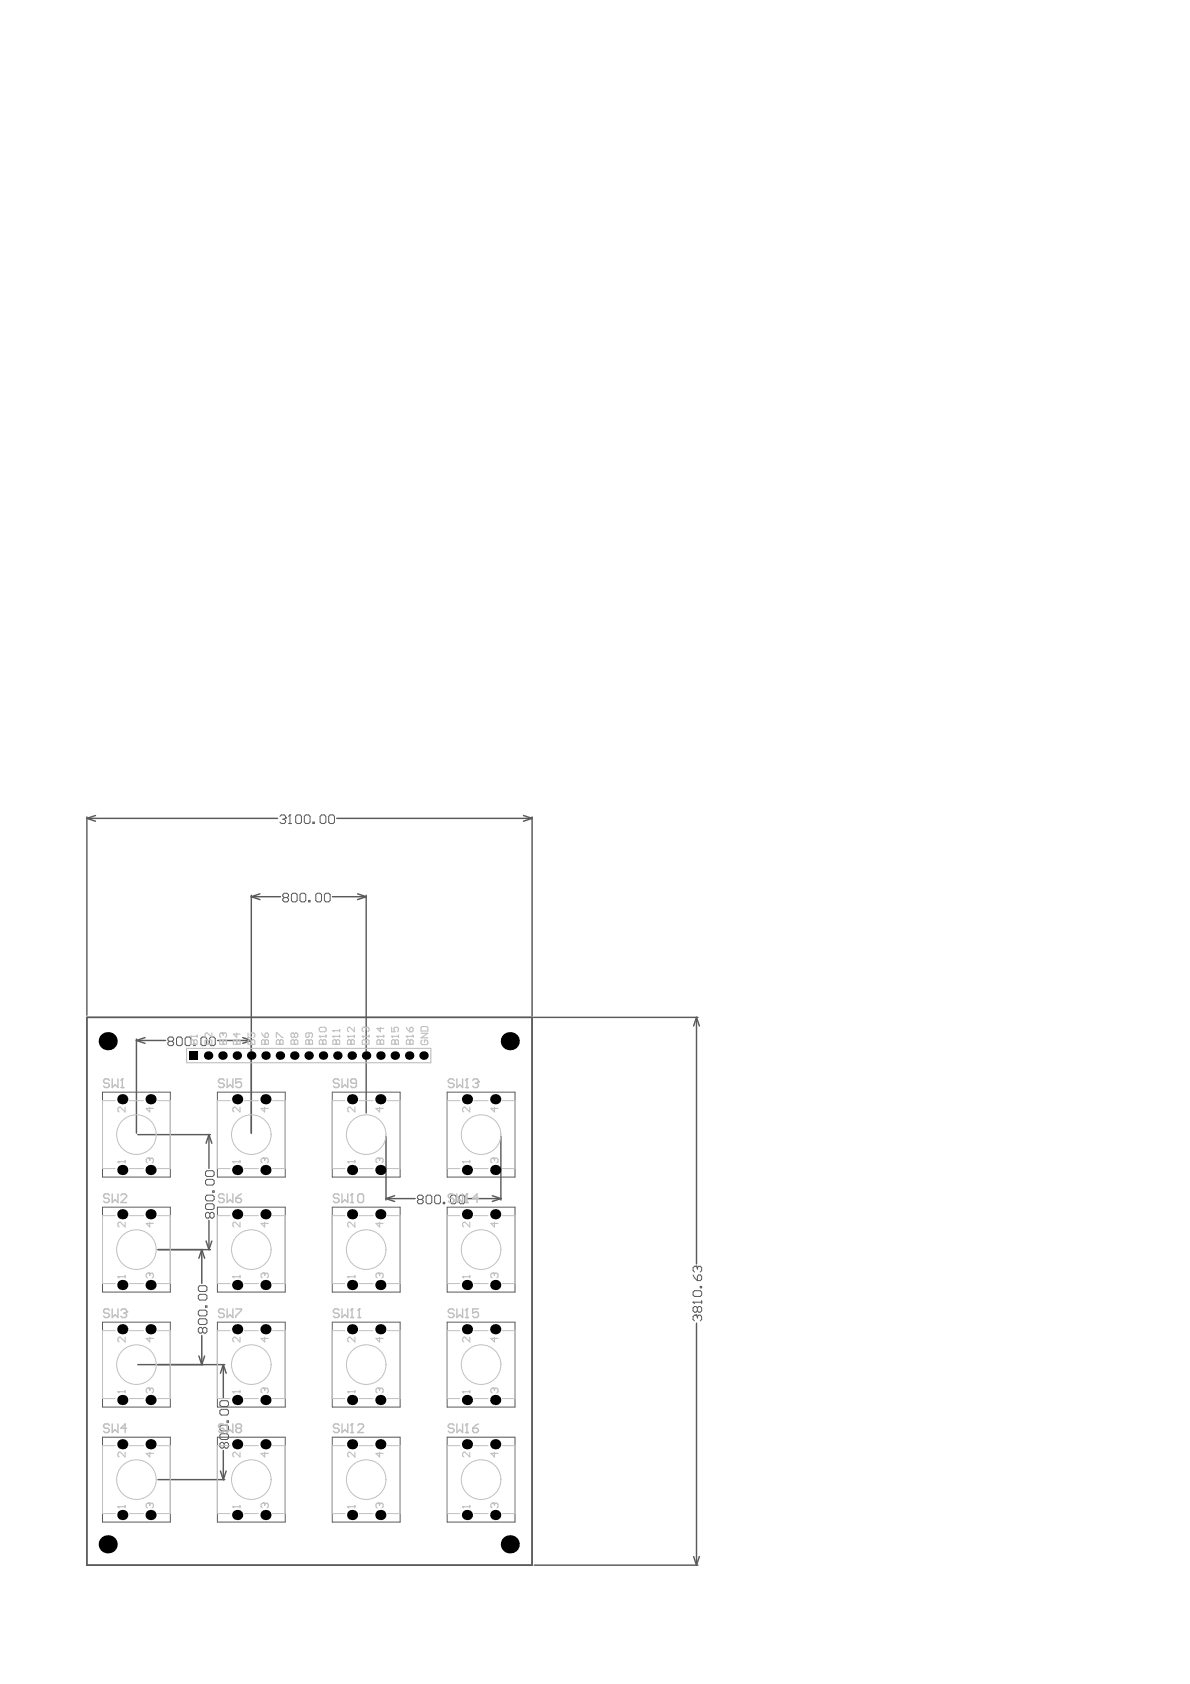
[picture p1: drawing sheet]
<svg xmlns="http://www.w3.org/2000/svg" width="210mm" height="297mm" viewBox="0 0 210 297" stroke-linecap="round" stroke-linejoin="round" font-family="sans-serif">
<g fill="none" stroke="#5a5a5a" stroke-width=".25">
<path d="M15.3 144.4l1.5 .5M15.3 144.1v35M15.3 144.4h33.7M16.8 143.8l-1.5 .6M44.3 157.9v42M44.3 158.2l1.5 .5M44.3 158.2h5.2M45.8 157.7l-1.5 .5M58.6 158.2h6M59.4 144.4h34.5M63.1 157.7l1.5 .5M64.6 157.9v38.4"/>
<path d="M64.6 158.2l-1.5 .5M92.3 143.8l1.6 .6M93.9 144.1v35.1M93.9 144.4l-1.6 .5M15.3 179.5h78.6v96.6h-78.6zM94.1 179.5h29M122.9 179.5l.5 1.5M122.9 179.5v43.4M122.9 179.5l-.6 1.5M24.1 183.3v16.6M24.1 183.5l1.5 .5M24.1 183.5h5.1"/>
<path d="M25.6 183l-1.5 .5M38.4 183.5h5.9M42.8 183l1.5 .5M44.3 183.5l-1.5 .5M24.3 200.1h12.8M36.3 218.9l.6 1.5M36.9 200.1l-.6 1.6M36.9 200.1v6M36.9 215.3v5.1M36.9 200.1l.5 1.6M37.4 218.9l-.5 1.5M68.1 211.4l1.5 .5"/>
<path d="M68.1 200.5v11.2M68.1 211.4h5.1M69.6 210.9l-1.5 .5M82.4 211.4h5.9M86.8 210.9l1.5 .5M88.3 200.5v11.2M88.3 211.4l-1.5 .5M27.9 220.4h9.2M35.1 239.2l.5 1.5M35.6 220.4v6M35.6 235.6v5.1M35.6 220.4l.5 1.5"/>
<path d="M35.6 220.4l-.5 1.5M36.1 239.2l-.5 1.5M122.9 233.4v42.7M24.3 240.7h15.3M38.9 259.5l.5 1.5M39.4 240.7l.5 1.5M39.4 240.7l-.5 1.5M39.4 240.7v6M39.4 255.8v5.2M39.9 259.5l-.5 1.5M27.9 261h11.7M94.2 276.1h28.9"/>
<path d="M122.3 274.6l.6 1.5M123.4 274.6l-.5 1.5"/>
</g>
<g fill="none" stroke="#5a5a5a" stroke-width=".18">
<path d="M49.4 144l.2-.3h.5l.3 .3v.2M49.9 144.5h.2M50.1 158.3l-.2 .3v.2l.2 .3h.5l.3-.3v-.2l-.3-.3M50.1 158.3l-.2-.2v-.3l.2-.2h.5l.3 .2v.3l-.3 .2M50.1 158.3h.5M50.1 144.5l.3 .3v.2l-.3 .3h-.5l-.2-.3M50.4 144.2h.1M50.4 144.2l-.3 .3M50.9 145.3h.5M51.1 143.7h.1M51.1 143.7v1.6M51.1 143.7l-.2 .3"/>
<path d="M51.7 157.6h.5l.2 .2v1l-.2 .3h-.5l-.3-.3v-1zM52.4 143.7h.5l.3 .3v1l-.3 .3h-.5l-.2-.3v-1zM53.2 157.6h.5l.2 .2v1l-.2 .3h-.5l-.3-.3v-1zM53.9 143.7h.5l.3 .3v1l-.3 .3h-.5l-.2-.3v-1zM54.4 158.8h.3v.3h-.3zM55.2 145h.2v.3h-.2zM56 157.6h.5l.2 .2v1l-.2 .3h-.5l-.3-.3v-1zM56.7 143.7h.5l.3 .3v1l-.3 .3h-.5l-.2-.3v-1zM57.5 157.6h.5l.2 .2v1l-.2 .3h-.5l-.3-.3v-1zM58.2 143.7h.5l.3 .3v1l-.3 .3h-.5l-.2-.3v-1zM18.1 192.6h11.9v15h-11.9zM29.9 183.7l-.3-.3v-.2l.3-.3h.5l.2 .3v.2l-.2 .3"/>
<path d="M29.9 183.7l-.3 .2v.3l.3 .2h.5l.2-.2v-.3l-.2-.2M29.9 183.7h.5M31.4 182.9h.5l.2 .3v1l-.2 .2h-.5l-.3-.2v-1zM32.9 182.9h.5l.3 .3v1l-.3 .2h-.5l-.2-.2v-1zM34.2 184.2h.2v.2h-.2zM35.7 182.9h.5l.3 .3v1l-.3 .2h-.5l-.3-.2v-1zM37.2 182.9h.5l.3 .3v1l-.3 .2h-.5l-.2-.2v-1zM38.3 192.6h12v15h-12zM58.6 192.6h12v15h-12zM78.9 192.6h11.9v15h-11.9zM18.1 212.9h11.9v15h-11.9zM36.5 206.5h1l.3 .3v.5l-.3 .2h-1l-.3-.2v-.5z"/>
<path d="M36.5 208h1l.3 .3v.5l-.3 .2h-1l-.3-.2v-.5zM36.5 210.8h1l.3 .3v.5l-.3 .2h-1l-.3-.2v-.5zM36.5 212.3h1l.3 .3v.5l-.3 .2h-1l-.3-.2v-.5zM37 214.1l-.2-.2h-.3l-.3 .2v.5l.3 .3h.3l.2-.3M37 214.1l.3-.2h.2l.3 .2v.5l-.3 .3h-.2l-.3-.3M37 214.1v.5M37.5 210h.3v.3h-.3zM38.3 212.9h12v15h-12zM58.6 212.9h12v15h-12zM73.9 211.6l-.3 .2v.3l.3 .2h.5l.2-.2v-.3l-.2-.2M73.9 211.6l-.3-.3v-.2l.3-.3h.5l.2 .3v.2l-.2 .3M73.9 211.6h.5"/>
<path d="M75.4 210.8h.5l.3 .3v1l-.3 .2h-.5l-.2-.2v-1zM76.9 210.8h.5l.3 .3v1l-.3 .2h-.5l-.2-.2v-1zM78.2 212.1h.2v.2h-.2zM78.9 212.9h11.9v15h-11.9zM79.7 210.8h.5l.3 .3v1l-.3 .2h-.5l-.2-.2v-1zM81.2 210.8h.5l.3 .3v1l-.3 .2h-.5l-.2-.2v-1zM18.1 233.2h11.9v15h-11.9zM35.2 226.8h1l.3 .2v.5l-.3 .3h-1l-.2-.3v-.5zM35.2 228.3h1l.3 .3v.5l-.3 .2h-1l-.2-.2v-.5zM35.2 231.1h1l.3 .2v.6l-.3 .2h-1l-.2-.2v-.6zM35.2 232.6h1l.3 .3v.5l-.3 .2h-1l-.2-.2v-.5zM35.7 234.4l-.2-.3h-.3l-.2 .3v.5l.2 .3h.3l.2-.3"/>
<path d="M35.7 234.4l.3-.3h.2l.3 .3v.5l-.3 .3h-.2l-.3-.3M35.7 234.4v.5M36.2 230.3h.3v.3h-.3zM38.3 233.2h12v15h-12zM58.6 233.2h12v15h-12zM78.9 233.2h11.9v15h-11.9zM122.2 229.7h.1M122.2 229.7h1.6M122.2 229.7l.3 .2M122.2 224.9l.3 .5 .5 .5M122.5 227.7h1l.3 .2v.5l-.3 .3h-1l-.3-.3v-.5zM122.8 232h.1"/>
<path d="M122.8 223.4h.1M122.8 232h-.3l-.3 .2v.5l.3 .3M122.8 223.4h-.3l-.3 .2v.5l.3 .3M122.8 232l.2 .2M122.8 223.4l.2 .2M123 230.7l-.2-.2h-.3l-.3 .2v.5l.3 .3h.3l.2-.3M123 232.2l.3-.2h.2l.3 .2v.5l-.3 .3M123 223.6v.3M123 230.7v.5M123 232.2v.3M123 223.6l.3-.2h.2l.3 .2v.5l-.3 .3M123 230.7l.3-.2h.2l.3 .2v.5l-.3 .3h-.2l-.3-.3"/>
<path d="M123.3 224.9h.2l.3 .2v.5l-.3 .3h-.5v-.8zM123.5 226.9h.3v.3h-.3zM123.8 229.4v.5M18.1 253.5h11.9v15h-11.9zM38.3 253.5h12v15h-12zM39 247.1h1l.3 .2v.5l-.3 .3h-1l-.2-.3v-.5zM39 248.6h1l.3 .2v.6l-.3 .2h-1l-.2-.2v-.6zM39 251.4h1l.3 .2v.5l-.3 .3h-1l-.2-.3v-.5zM39 252.9h1l.3 .3v.5l-.3 .2h-1l-.2-.2v-.5zM39.5 254.7l-.2-.3h-.3l-.2 .3v.5l.2 .2h.3l.2-.2M39.5 254.7l.3-.3h.2l.3 .3v.5l-.3 .2h-.2l-.3-.2M39.5 254.7v.5"/>
<path d="M40 250.6h.3v.3h-.3zM58.6 253.5h12v15h-12zM78.9 253.5h11.9v15h-11.9z"/>
</g>
<g fill="none" stroke="#c0c0c0" stroke-width=".18">
<path d="M20.3 194.1h-2.2v12h2.2M22.8 194.1h2.5M27.8 194.1h2.2v12h-2.2M40.6 194.1h-2.3v12h2.3M43.1 194.1h2.5M48.1 194.1h2.2v12h-2.2M60.9 194.1h-2.3v12h2.3M63.3 194.1h2.5M68.3 194.1h2.3v12h-2.3M81.1 194.1h-2.2v12h2.2M83.6 194.1h2.5M88.6 194.1h2.2v12h-2.2"/>
<path d="M20.3 214.4h-2.2v12h2.2M22.8 214.4h2.5M22.8 206.1h2.5M27.8 214.4h2.2v12h-2.2M40.6 214.4h-2.3v12h2.3M43.1 214.4h2.5M43.1 206.1h2.5M48.1 214.4h2.2v12h-2.2M60.9 214.4h-2.3v12h2.3M63.3 214.4h2.5M63.3 206.1h2.5M68.3 214.4h2.3v12h-2.3"/>
<path d="M81.1 214.4h-2.2v12h2.2M83.6 214.4h2.5M83.6 206.1h2.5M88.6 214.4h2.2v12h-2.2M20.3 234.7h-2.2v12h2.2M22.8 234.7h2.5M22.8 226.4h2.5M27.8 234.7h2.2v12h-2.2M40.6 234.7h-2.3v12h2.3M43.1 234.7h2.5M43.1 226.4h2.5M48.1 234.7h2.2v12h-2.2"/>
<path d="M60.9 234.7h-2.3v12h2.3M63.3 234.7h2.5M63.3 226.4h2.5M68.3 234.7h2.3v12h-2.3M81.1 234.7h-2.2v12h2.2M83.6 234.7h2.5M83.6 226.4h2.5M88.6 234.7h2.2v12h-2.2M20.3 255h-2.2v12h2.2M22.8 255h2.5M22.8 246.7h2.5M27.8 255h2.2v12h-2.2"/>
<path d="M40.6 255h-2.3v12h2.3M43.1 255h2.5M43.1 246.7h2.5M48.1 255h2.2v12h-2.2M60.9 255h-2.3v12h2.3M63.3 255h2.5M63.3 246.7h2.5M68.3 255h2.3v12h-2.3M81.1 255h-2.2v12h2.2M83.6 255h2.5M83.6 246.7h2.5M88.6 255h2.2v12h-2.2"/>
<path d="M22.8 267h2.5M43.1 267h2.5M63.3 267h2.5M83.6 267h2.5"/>
<circle cx="24.1" cy="200.1" r="3.5"/>
<circle cx="44.3" cy="200.1" r="3.5"/>
<circle cx="64.6" cy="200.1" r="3.5"/>
<circle cx="84.9" cy="200.1" r="3.5"/>
<circle cx="24.1" cy="220.4" r="3.5"/>
<circle cx="44.3" cy="220.4" r="3.5"/>
<circle cx="64.6" cy="220.4" r="3.5"/>
<circle cx="84.9" cy="220.4" r="3.5"/>
<circle cx="24.1" cy="240.7" r="3.5"/>
<circle cx="44.3" cy="240.7" r="3.5"/>
<circle cx="64.6" cy="240.7" r="3.5"/>
<circle cx="84.9" cy="240.7" r="3.5"/>
<circle cx="24.1" cy="261" r="3.5"/>
<circle cx="44.3" cy="261" r="3.5"/>
<circle cx="64.6" cy="261" r="3.5"/>
<circle cx="84.9" cy="261" r="3.5"/>
</g>
<g fill="none" stroke="#c0c0c0" stroke-width=".2">
<path d="M22.1 195.3v.8l-.9-.8h-.2l-.2 .2v.4l.2 .2M26.4 195.3v.8l-.6-.6h1.3M32.9 184.9h43.1v2.6h-43.1zM33.6 182.8h.1M33.6 182.8h1.2M33.6 182.8l.2 .2M33.8 183.4h.2l.2 .2 .2-.2h.2l.2 .2v.6h-1.2v-.6zM34.2 184.2h.1M34.2 183.6v.6M34.8 182.6v.4M36.4 183.4h.2l.2 .2 .2-.2h.2l.2 .2v.6h-1.2v-.6zM36.8 184.2h.1"/>
<path d="M36.8 183.6v.6M37.4 182.2v.8l-.8-.8h-.2l-.2 .2v.4l.2 .2M39 183.4h.2l.2 .2 .2-.2h.2l.2 .2v.6h-1.2v-.6zM39.2 182.2h.1M39.2 182.2h-.2l-.2 .2v.4l.2 .2M39.2 182.2l.2 .2M39.4 184.2h.1M39.4 182.4l.2-.2h.2l.2 .2v.4l-.2 .2M39.4 182.4v.2M39.4 183.6v.6M41.4 183.4h.2l.2 .2 .2-.2h.2l.2 .2v.6h-1.2v-.6zM41.8 184.2h.1"/>
<path d="M41.8 182.2v.8l-.6-.6h1.2M41.8 183.6v.6M42.3 195.3v.8l-.8-.8h-.2l-.2 .2v.4l.2 .2M43.8 182.2v.8h.5l-.2-.4v-.2l.2-.2h.4l.2 .2v.4l-.2 .2M44 183.4h.1l.2 .2 .2-.2h.2l.2 .2v.6h-1.1v-.6zM44.3 184.2h.1M44.3 183.6v.6M46.1 182.2l.6 .8M46.3 183.4h.2l.2 .2 .2-.2h.2l.2 .2v.6h-1.2v-.6zM46.7 195.3v.8l-.6-.6h1.2M46.7 184.2h.1M46.7 182.4l.2-.2h.2l.2 .2v.4l-.2 .2h-.4z"/>
<path d="M46.7 183.6v.6M48.7 183v-.8h.2l.8 .8h.2M48.9 183.4h.2l.2 .2 .2-.2h.2l.2 .2v.6h-1.2v-.6zM49.3 184.2h.1M49.3 183.6v.6M51.5 183.4h.2l.2 .2 .2-.2h.2l.2 .2v.6h-1.2v-.6zM51.9 184.2h.1M51.9 182.4l-.2-.2h-.2l-.2 .2v.4l.2 .2h.2l.2-.2M51.9 182.4l.2-.2h.2l.2 .2v.4l-.2 .2h-.2l-.2-.2M51.9 182.4v.4M51.9 183.6v.6M54.1 183.4h.2l.2 .2 .2-.2h.2l.2 .2v.6h-1.2v-.6z"/>
<path d="M54.5 184.2h.1M54.5 182.2v.6l-.2 .2h-.2l-.2-.2v-.4l.2-.2h.8l.2 .2v.4l-.2 .2M54.5 183.6v.6M56.3 182.8h.1M56.3 182.8h1.2M56.3 182.8l.2 .2M56.5 183.4h.2l.2 .2 .2-.2h.2l.2 .2v.6h-1.2v-.6zM56.5 181.2h.8l.2 .2v.4l-.2 .2h-.8l-.2-.2v-.4zM56.9 184.2h.1M56.9 183.6v.6M57.5 182.6v.4M58.7 182.8h.1"/>
<path d="M58.7 181.8h.1M58.7 182.8h1.2M58.7 182.8l.2 .2M58.7 181.8h1.2M58.7 181.8l.2 .2M58.9 183.4h.2l.2 .2 .2-.2h.2l.2 .2v.6h-1.2v-.6zM59.3 184.2h.1M59.3 183.6v.6M59.9 181.6v.4M59.9 182.6v.4M61.3 182.8h.1M61.3 182.8h1.2"/>
<path d="M61.3 182.8l.2 .2M61.5 183.4h.2l.2 .2 .2-.2h.2l.2 .2v.6h-1.2v-.6zM61.9 184.2h.1M61.9 183.6v.6M62.5 181.2v.8l-.8-.8h-.2l-.2 .2v.4l.2 .2M62.5 182.6v.4M62.6 195.3v.8l-.8-.8h-.3l-.2 .2v.4l.2 .2M63.9 182.8h.1M63.9 182.8h1.2M63.9 182.8l.2 .2M64.1 183.4h.2l.2 .2 .2-.2h.2l.2 .2v.6h-1.2v-.6zM64.3 181.2h.1"/>
<path d="M64.3 181.2h-.2l-.2 .2v.4l.2 .2M64.3 181.2l.2 .2M64.5 184.2h.1M64.5 181.4l.2-.2h.2l.2 .2v.4l-.2 .2M64.5 181.4v.2M64.5 183.6v.6M65.1 182.6v.4M66.5 182.8h.1M66.5 182.8h1.2M66.5 182.8l.2 .2M66.7 183.4h.2l.2 .2 .2-.2h.2l.2 .2v.6h-1.2v-.6zM67 195.3v.8l-.7-.6h1.3"/>
<path d="M67.1 184.2h.1M67.1 181.2v.8l-.6-.6h1.2M67.1 183.6v.6M67.7 182.6v.4M69.1 182.8h.1M69.1 182.8h1.2M69.1 181.2v.8h.6l-.2-.4v-.2l.2-.2h.4l.2 .2v.4l-.2 .2M69.1 182.8l.2 .2M69.3 183.4h.2l.2 .2 .2-.2h.2l.2 .2v.6h-1.2v-.6zM69.7 184.2h.1M69.7 183.6v.6M70.3 182.6v.4"/>
<path d="M71.7 182.8h.1M71.7 182.8h1.2M71.7 182.8l.2 .2M71.7 181.2l.6 .8M71.9 183.4h.2l.2 .2 .2-.2h.2l.2 .2v.6h-1.2v-.6zM72.3 184.2h.1M72.3 183.6v.6M72.5 181.2h.2l.2 .2v.4l-.2 .2h-.4v-.6zM72.9 182.6v.4M74.3 182.3h1.2l-1.2 .8h1.2M74.5 183.5l-.2 .2v.4l.2 .2h.8l.2-.2v-.4l-.2-.2h-.4v.4M74.5 181.1h.8l.2 .2v.6h-1.2v-.6z"/>
<path d="M82.9 195.3v.8l-.9-.8h-.2l-.2 .2v.4l.2 .2M87.2 195.3v.8l-.6-.6h1.3M20.8 204.9h.1M20.8 204.9h1.3M20.8 204.9l.2 .2M22.1 204.7v.4M22.1 215.6v.8l-.9-.8h-.2l-.2 .2v.4l.2 .2M26.2 204.3h.1M26.2 204.3h-.2l-.2 .2v.4l.2 .2M26.2 204.3l.2 .2M26.4 204.5v.2M26.4 215.6v.8l-.6-.6h1.3"/>
<path d="M26.4 204.5l.2-.2h.2l.3 .2v.4l-.3 .2M41.1 204.9h.1M41.1 204.9h1.2M41.1 204.9l.2 .2M42.3 215.6v.8l-.8-.8h-.2l-.2 .2v.4l.2 .2M42.3 204.7v.4M46.5 204.3h.1M46.5 204.3h-.2l-.2 .2v.4l.2 .2M46.5 204.3l.2 .2M46.7 215.6v.8l-.6-.6h1.2M46.7 204.5v.2M46.7 204.5l.2-.2h.2l.2 .2v.4l-.2 .2"/>
<path d="M61.3 204.9h.1M61.3 204.9h1.3M61.3 204.9l.2 .2M62.6 215.6v.8l-.8-.8h-.3l-.2 .2v.4l.2 .2M62.6 204.7v.4M66.7 204.3h.1M66.7 204.3h-.2l-.2 .2v.4l.2 .2M66.7 204.3l.3 .2M67 215.6v.8l-.7-.6h1.3M67 204.5v.2M67 204.5l.2-.2h.2l.2 .2v.4l-.2 .2M81.6 204.9h.1"/>
<path d="M81.6 204.9h1.3M81.6 204.9l.2 .2M82.9 215.6v.8l-.9-.8h-.2l-.2 .2v.4l.2 .2M82.9 204.7v.4M87 204.3h.1M87 204.3h-.2l-.2 .2v.4l.2 .2M87 204.3l.2 .2M87.2 215.6v.8l-.6-.6h1.3M87.2 204.5v.2M87.2 204.5l.2-.2h.2l.3 .2v.4l-.3 .2M20.8 225.2h.1M20.8 225.2h1.3"/>
<path d="M20.8 225.2l.2 .2M22.1 225v.4M22.1 235.9v.8l-.9-.8h-.2l-.2 .2v.4l.2 .2M26.2 224.6h.1M26.2 224.6h-.2l-.2 .2v.4l.2 .2M26.2 224.6l.2 .2M26.4 224.8v.2M26.4 235.9v.8l-.6-.6h1.3M26.4 224.8l.2-.2h.2l.3 .2v.4l-.3 .2M41.1 225.2h.1M41.1 225.2h1.2M41.1 225.2l.2 .2"/>
<path d="M42.3 235.9v.8l-.8-.8h-.2l-.2 .2v.4l.2 .2M42.3 225v.4M46.5 224.6h.1M46.5 224.6h-.2l-.2 .2v.4l.2 .2M46.5 224.6l.2 .2M46.7 235.9v.8l-.6-.6h1.2M46.7 224.8v.2M46.7 224.8l.2-.2h.2l.2 .2v.4l-.2 .2M61.3 225.2h.1M61.3 225.2h1.3M61.3 225.2l.2 .2M62.6 235.9v.8l-.8-.8h-.3l-.2 .2v.4l.2 .2"/>
<path d="M62.6 225v.4M66.7 224.6h.1M66.7 224.6h-.2l-.2 .2v.4l.2 .2M66.7 224.6l.3 .2M67 235.9v.8l-.7-.6h1.3M67 224.8v.2M67 224.8l.2-.2h.2l.2 .2v.4l-.2 .2M81.6 225.2h.1M81.6 225.2h1.3M81.6 225.2l.2 .2M82.9 235.9v.8l-.9-.8h-.2l-.2 .2v.4l.2 .2M82.9 225v.4"/>
<path d="M87 224.6h.1M87 224.6h-.2l-.2 .2v.4l.2 .2M87 224.6l.2 .2M87.2 235.9v.8l-.6-.6h1.3M87.2 224.8v.2M87.2 224.8l.2-.2h.2l.3 .2v.4l-.3 .2M20.8 245.5h.1M20.8 245.5h1.3M20.8 245.5l.2 .2M22.1 245.3v.4M22.1 256.2v.8l-.9-.8h-.2l-.2 .2v.4l.2 .2M26.2 244.9h.1"/>
<path d="M26.2 244.9h-.2l-.2 .2v.4l.2 .2M26.2 244.9l.2 .2M26.4 256.2v.8l-.6-.6h1.3M26.4 245.1v.2M26.4 245.1l.2-.2h.2l.3 .2v.4l-.3 .2M41.1 245.5h.1M41.1 245.5h1.2M41.1 245.5l.2 .2M42.3 256.2v.8l-.8-.8h-.2l-.2 .2v.4l.2 .2M42.3 245.3v.4M46.5 244.9h.1M46.5 244.9h-.2l-.2 .2v.4l.2 .2"/>
<path d="M46.5 244.9l.2 .2M46.7 256.2v.8l-.6-.6h1.2M46.7 245.1v.2M46.7 245.1l.2-.2h.2l.2 .2v.4l-.2 .2M61.3 245.5h.1M61.3 245.5h1.3M61.3 245.5l.2 .2M62.6 256.2v.8l-.8-.8h-.3l-.2 .2v.4l.2 .2M62.6 245.3v.4M66.7 244.9h.1M66.7 244.9h-.2l-.2 .2v.4l.2 .2M66.7 244.9l.3 .2"/>
<path d="M67 256.2v.8l-.7-.6h1.3M67 245.1v.2M67 245.1l.2-.2h.2l.2 .2v.4l-.2 .2M81.6 245.5h.1M81.6 245.5h1.3M81.6 245.5l.2 .2M82.9 256.2v.8l-.9-.8h-.2l-.2 .2v.4l.2 .2M82.9 245.3v.4M87 244.9h.1M87 244.9h-.2l-.2 .2v.4l.2 .2M87 244.9l.2 .2M87.2 256.2v.8l-.6-.6h1.3"/>
<path d="M87.2 245.1v.2M87.2 245.1l.2-.2h.2l.3 .2v.4l-.3 .2M20.8 265.8h.1M20.8 265.8h1.3M20.8 265.8l.2 .2M22.1 265.6v.4M26.2 265.1h.1M26.2 265.1h-.2l-.2 .2v.5l.2 .2M26.2 265.1l.2 .2M26.4 265.3v.3M26.4 265.3l.2-.2h.2l.3 .2v.5l-.3 .2M41.1 265.8h.1"/>
<path d="M41.1 265.8h1.2M41.1 265.8l.2 .2M42.3 265.6v.4M46.5 265.1h.1M46.5 265.1h-.2l-.2 .2v.5l.2 .2M46.5 265.1l.2 .2M46.7 265.3v.3M46.7 265.3l.2-.2h.2l.2 .2v.5l-.2 .2M61.3 265.8h.1M61.3 265.8h1.3M61.3 265.8l.2 .2M62.6 265.6v.4"/>
<path d="M66.7 265.1h.1M66.7 265.1h-.2l-.2 .2v.5l.2 .2M66.7 265.1l.3 .2M67 265.3v.3M67 265.3l.2-.2h.2l.2 .2v.5l-.2 .2M81.6 265.8h.1M81.6 265.8h1.3M81.6 265.8l.2 .2M82.9 265.6v.4M87 265.1h.1M87 265.1h-.2l-.2 .2v.5l.2 .2M87 265.1l.2 .2"/>
<path d="M87.2 265.3v.3M87.2 265.3l.2-.2h.2l.3 .2v.5l-.3 .2"/>
</g>
<g fill="none" stroke="#c0c0c0" stroke-width=".25">
<path d="M19.3 190.6l-.3-.3h-.5l-.2 .3v.2l.2 .3h.5l.3 .2v.3l-.3 .2h-.5l-.2-.2M19.8 190.3v1.5l.5-.5 .5 .5v-1.5M21.3 191.8h.5M21.6 190.3h.1M21.6 190.3v1.5M21.6 190.3l-.3 .3M39.6 190.6l-.3-.3h-.5l-.3 .3v.2l.3 .3h.5l.3 .2v.3l-.3 .2h-.5l-.3-.2M40.1 190.3v1.5l.5-.5 .5 .5v-1.5M42.6 190.3h-1v.8l.5-.3h.2l.3 .3v.5l-.3 .2h-.5l-.2-.2M59.8 190.6l-.2-.3h-.5l-.3 .3v.2l.3 .3h.5l.2 .2v.3l-.2 .2h-.5l-.3-.2M60.3 190.3v1.5l.5-.5 .5 .5v-1.5M62.9 191.1h-.8l-.3-.3v-.2l.3-.3h.5l.3 .3v1l-.3 .2h-.5l-.3-.2"/>
<path d="M80.1 190.6l-.3-.3h-.5l-.2 .3v.2l.2 .3h.5l.3 .2v.3l-.3 .2h-.5l-.2-.2M80.6 190.3v1.5l.5-.5 .5 .5v-1.5M82.1 191.8h.5M82.4 190.3h.1M82.4 190.3l-.3 .3M82.4 190.3v1.5M83.4 190.6l.2-.3h.5l.3 .3v.2M83.9 191.1h.2M84.1 191.1l.3 .2v.3l-.3 .2h-.5l-.2-.2M84.4 190.8h.1M84.4 190.8l-.3 .3M19.3 210.8l-.3-.2h-.5l-.2 .2v.3l.2 .3h.5l.3 .2v.3l-.3 .2h-.5l-.2-.2"/>
<path d="M19.8 210.6v1.5l.5-.5 .5 .5v-1.5M21.3 210.8l.3-.2h.5l.2 .2v.3l-1 1h1M39.6 210.8l-.3-.2h-.5l-.3 .2v.3l.3 .3h.5l.3 .2v.3l-.3 .2h-.5l-.3-.2M40.1 210.6v1.5l.5-.5 .5 .5v-1.5M41.6 211.4h.7l.3 .2v.3l-.3 .2h-.5l-.2-.2zM42.6 210.6l-.5 .2-.5 .6M59.8 210.8l-.2-.2h-.5l-.3 .2v.3l.3 .3h.5l.2 .2v.3l-.2 .2h-.5l-.3-.2M60.3 210.6v1.5l.5-.5 .5 .5v-1.5M61.8 212.1h.6M62.1 210.6h.1M62.1 210.6v1.5M62.1 210.6l-.3 .2"/>
<path d="M63.4 210.6h.5l.2 .2v1.1l-.2 .2h-.5l-.3-.2v-1.1zM80.1 210.8l-.3-.2h-.5l-.2 .2v.3l.2 .3h.5l.3 .2v.3l-.3 .2h-.5l-.2-.2M80.6 210.6v1.5l.5-.5 .5 .5v-1.5M82.1 212.1h.5M82.4 210.6h.1M82.4 210.6l-.3 .2M82.4 210.6v1.5M84.4 211.4h-1l.7-.8v1.5M19.3 231.1l-.3-.2h-.5l-.2 .2v.3l.2 .2h.5l.3 .3v.2l-.3 .3h-.5l-.2-.3M19.8 230.9v1.5l.5-.5 .5 .5v-1.5M21.3 231.1l.3-.2h.5l.2 .2v.3M21.8 231.6h.3"/>
<path d="M22.1 231.6l.2 .3v.2l-.2 .3h-.5l-.3-.3M22.3 231.4h.1M22.3 231.4l-.2 .2M39.6 231.1l-.3-.2h-.5l-.3 .2v.3l.3 .2h.5l.3 .3v.2l-.3 .3h-.5l-.3-.3M40.1 230.9v1.5l.5-.5 .5 .5v-1.5M41.6 230.9h1v.2l-1 1v.3M59.8 231.1l-.2-.2h-.5l-.3 .2v.3l.3 .2h.5l.2 .3v.2l-.2 .3h-.5l-.3-.3M60.3 230.9v1.5l.5-.5 .5 .5v-1.5M61.8 232.4h.6M62.1 230.9h.1M62.1 230.9v1.5M62.1 230.9l-.3 .2"/>
<path d="M63.1 232.4h.5M63.4 230.9h.1M63.4 230.9v1.5M63.4 230.9l-.3 .2M80.1 231.1l-.3-.2h-.5l-.2 .2v.3l.2 .2h.5l.3 .3v.2l-.3 .3h-.5l-.2-.3M80.6 230.9v1.5l.5-.5 .5 .5v-1.5M82.1 232.4h.5M82.4 230.9h.1M82.4 230.9v1.5M82.4 230.9l-.3 .2M84.4 230.9h-1v.7l.5-.2h.2l.3 .2v.5l-.3 .3h-.5l-.2-.3M19.3 251.4l-.3-.2h-.5l-.2 .2v.3l.2 .2h.5l.3 .3v.2l-.3 .3h-.5l-.2-.3"/>
<path d="M19.8 251.2v1.5l.5-.5 .5 .5v-1.5M22.3 251.9h-1l.8-.7v1.5M39.6 251.4l-.3-.2h-.5l-.3 .2v.3l.3 .2h.5l.3 .3v.2l-.3 .3h-.5l-.3-.3M40.1 251.2v1.5l.5-.5 .5 .5v-1.5M41.8 251.9l-.2-.2v-.3l.2-.2h.5l.3 .2v.3l-.3 .2M41.8 251.9h.5M41.8 251.9l-.2 .3v.2l.2 .3h.5l.3-.3v-.2l-.3-.3M59.8 251.4l-.2-.2h-.5l-.3 .2v.3l.3 .2h.5l.2 .3v.2l-.2 .3h-.5l-.3-.3M60.3 251.2v1.5l.5-.5 .5 .5v-1.5M61.8 252.7h.6M62.1 251.2h.1M62.1 251.2v1.5"/>
<path d="M62.1 251.2l-.3 .2M63.1 251.4l.3-.2h.5l.2 .2v.3l-1 1h1M80.1 251.4l-.3-.2h-.5l-.2 .2v.3l.2 .2h.5l.3 .3v.2l-.3 .3h-.5l-.2-.3M80.6 251.2v1.5l.5-.5 .5 .5v-1.5M82.1 252.7h.5M82.4 251.2h.1M82.4 251.2v1.5M82.4 251.2l-.3 .2M83.4 251.9h.7l.3 .3v.2l-.3 .3h-.5l-.2-.3zM84.4 251.2l-.5 .2-.5 .5"/>
</g>
<g fill="#000">
<circle cx="19" cy="183.7" r="1.6"/>
<circle cx="21.6" cy="193.9" r=".9"/>
<circle cx="26.6" cy="193.9" r=".9"/>
<circle cx="36.7" cy="186.2" r=".75"/>
<circle cx="39.2" cy="186.2" r=".75"/>
<circle cx="41.8" cy="186.2" r=".75"/>
<circle cx="41.8" cy="193.9" r=".9"/>
<circle cx="44.3" cy="186.2" r=".75"/>
<circle cx="46.8" cy="193.9" r=".9"/>
<circle cx="46.8" cy="186.2" r=".75"/>
<circle cx="49.4" cy="186.2" r=".75"/>
<circle cx="51.9" cy="186.2" r=".75"/>
<circle cx="54.4" cy="186.2" r=".75"/>
<circle cx="57" cy="186.2" r=".75"/>
<circle cx="59.5" cy="186.2" r=".75"/>
<circle cx="62" cy="186.2" r=".75"/>
<circle cx="62.1" cy="193.9" r=".9"/>
<circle cx="64.6" cy="186.2" r=".75"/>
<circle cx="67.1" cy="193.9" r=".9"/>
<circle cx="67.1" cy="186.2" r=".75"/>
<circle cx="69.6" cy="186.2" r=".75"/>
<circle cx="72.2" cy="186.2" r=".75"/>
<circle cx="74.7" cy="186.2" r=".75"/>
<circle cx="82.4" cy="193.9" r=".9"/>
<circle cx="87.4" cy="193.9" r=".9"/>
<circle cx="89.9" cy="183.7" r="1.6"/>
<circle cx="21.6" cy="214.2" r=".9"/>
<circle cx="21.6" cy="206.4" r=".9"/>
<circle cx="26.6" cy="214.2" r=".9"/>
<circle cx="26.6" cy="206.4" r=".9"/>
<circle cx="41.8" cy="214.2" r=".9"/>
<circle cx="41.8" cy="206.4" r=".9"/>
<circle cx="46.8" cy="214.2" r=".9"/>
<circle cx="46.8" cy="206.4" r=".9"/>
<circle cx="62.1" cy="214.2" r=".9"/>
<circle cx="62.1" cy="206.4" r=".9"/>
<circle cx="67.1" cy="214.2" r=".9"/>
<circle cx="67.1" cy="206.4" r=".9"/>
<circle cx="82.4" cy="206.4" r=".9"/>
<circle cx="82.4" cy="214.2" r=".9"/>
<circle cx="87.4" cy="214.2" r=".9"/>
<circle cx="87.4" cy="206.4" r=".9"/>
<circle cx="21.6" cy="226.7" r=".9"/>
<circle cx="21.6" cy="234.5" r=".9"/>
<circle cx="26.6" cy="234.5" r=".9"/>
<circle cx="26.6" cy="226.7" r=".9"/>
<circle cx="41.8" cy="234.5" r=".9"/>
<circle cx="41.8" cy="226.7" r=".9"/>
<circle cx="46.8" cy="234.5" r=".9"/>
<circle cx="46.8" cy="226.7" r=".9"/>
<circle cx="62.1" cy="234.5" r=".9"/>
<circle cx="62.1" cy="226.7" r=".9"/>
<circle cx="67.1" cy="234.5" r=".9"/>
<circle cx="67.1" cy="226.7" r=".9"/>
<circle cx="82.4" cy="234.5" r=".9"/>
<circle cx="82.4" cy="226.7" r=".9"/>
<circle cx="87.4" cy="226.7" r=".9"/>
<circle cx="87.4" cy="234.5" r=".9"/>
<circle cx="21.6" cy="254.8" r=".9"/>
<circle cx="21.6" cy="246.9" r=".9"/>
<circle cx="26.6" cy="254.8" r=".9"/>
<circle cx="26.6" cy="246.9" r=".9"/>
<circle cx="41.8" cy="254.8" r=".9"/>
<circle cx="41.8" cy="246.9" r=".9"/>
<circle cx="46.8" cy="254.8" r=".9"/>
<circle cx="46.8" cy="246.9" r=".9"/>
<circle cx="62.1" cy="254.8" r=".9"/>
<circle cx="62.1" cy="246.9" r=".9"/>
<circle cx="67.1" cy="254.8" r=".9"/>
<circle cx="67.1" cy="246.9" r=".9"/>
<circle cx="82.4" cy="254.8" r=".9"/>
<circle cx="82.4" cy="246.9" r=".9"/>
<circle cx="87.4" cy="246.9" r=".9"/>
<circle cx="87.4" cy="254.8" r=".9"/>
<circle cx="19" cy="272.4" r="1.6"/>
<circle cx="21.6" cy="267.2" r=".9"/>
<circle cx="26.6" cy="267.2" r=".9"/>
<circle cx="41.8" cy="267.2" r=".9"/>
<circle cx="46.8" cy="267.2" r=".9"/>
<circle cx="62.1" cy="267.2" r=".9"/>
<circle cx="67.1" cy="267.2" r=".9"/>
<circle cx="82.4" cy="267.2" r=".9"/>
<circle cx="87.4" cy="267.2" r=".9"/>
<circle cx="89.9" cy="272.4" r="1.6"/>
</g>
<path d="M33.4 185.4h1.5v1.5h-1.5z" fill-rule="evenodd" fill="#000"/>
</svg>
